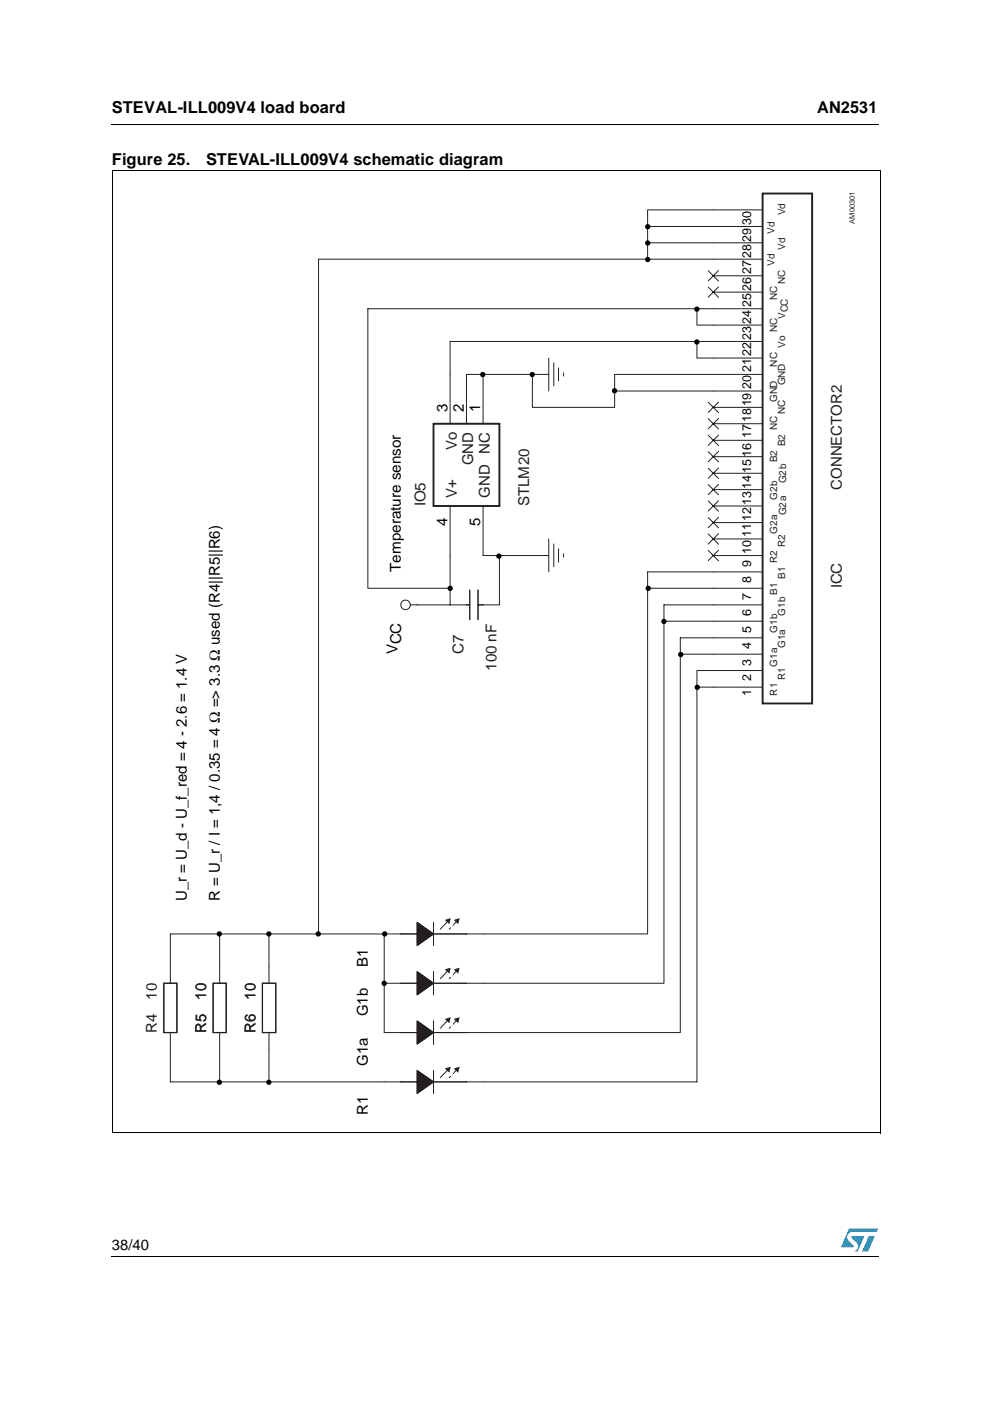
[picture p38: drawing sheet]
<svg xmlns="http://www.w3.org/2000/svg" width="210mm" height="297mm" viewBox="0 0 210 297" stroke-linecap="round" stroke-linejoin="round" font-family="sans-serif">
<defs><g id="words">
<g font-size="3.5">
<text x="23.7" y="23.9">STEVAL-ILL009V4 load board</text>
<text x="173.3" y="23.9">AN2531</text>
<text x="23.7" y="35">Figure 25.</text>
<text x="43.7" y="35">STEVAL-ILL009V4 schematic diagram</text>
</g>
<g font-size="3.2">
<text x="94.9" y="87.4" transform="rotate(-90 94.9 87.4)">3</text>
<text x="98.3" y="87.4" transform="rotate(-90 98.3 87.4)">2</text>
<text x="101.8" y="87.4" transform="rotate(-90 101.8 87.4)">1</text>
<text x="94.9" y="111.5" transform="rotate(-90 94.9 111.5)">4</text>
<text x="101.8" y="111.5" transform="rotate(-90 101.8 111.5)">5</text>
<text x="85" y="121.3" transform="rotate(-90 85 121.3)">Temperature sensor</text>
<text x="85.1" y="136.6" transform="rotate(-90 85.1 136.6)">CC</text>
<text x="84.3" y="138.7" transform="rotate(-90 84.3 138.7)">V</text>
<text x="39.6" y="191" transform="rotate(-90 39.6 191)">U_r = U_d - U_f_red = 4 - 2.6 = 1.4 V</text>
<text x="46.6" y="191" transform="rotate(-90 46.6 191)">R = U_r / I = 1,4 / 0.35 = 4 Ω =&gt; 3.3 Ω used (R4||R5||R6)</text>
<text x="78" y="205" transform="rotate(-90 78 205)">B1</text>
<text x="78" y="215.5" transform="rotate(-90 78 215.5)">G1b</text>
<text x="78" y="225.9" transform="rotate(-90 78 225.9)">G1a</text>
<text x="78" y="236.4" transform="rotate(-90 78 236.4)">R1</text>
</g>
<g font-size="3.2" fill="#231f20">
<text x="96.9" y="95.4" transform="rotate(-90 96.9 95.4)">Vo</text>
<text x="100.3" y="98.6" transform="rotate(-90 100.3 98.6)">GND</text>
<text x="103.9" y="96.2" transform="rotate(-90 103.9 96.2)">NC</text>
<text x="90.2" y="107.3" transform="rotate(-90 90.2 107.3)">IO5</text>
<text x="96.9" y="105.5" transform="rotate(-90 96.9 105.5)">V+</text>
<text x="103.9" y="105.5" transform="rotate(-90 103.9 105.5)">GND</text>
<text x="112.2" y="107.3" transform="rotate(-90 112.2 107.3)">STLM20</text>
<text x="178.5" y="103.8" transform="rotate(-90 178.5 103.8)">CONNECTOR2</text>
<text x="178.5" y="124.7" transform="rotate(-90 178.5 124.7)">ICC</text>
<text x="98.3" y="138.7" transform="rotate(-90 98.3 138.7)">C7</text>
<text x="105.2" y="142.2" transform="rotate(-90 105.2 142.2)">100 nF</text>
<text x="33.2" y="211.9" transform="rotate(-90 33.2 211.9)">10</text>
<text x="43.7" y="211.9" transform="rotate(-90 43.7 211.9)">10</text>
<text x="54.2" y="211.9" transform="rotate(-90 54.2 211.9)">10</text>
<text x="33.2" y="218.9" transform="rotate(-90 33.2 218.9)">R4</text>
<text x="43.7" y="218.9" transform="rotate(-90 43.7 218.9)">R5</text>
<text x="54.2" y="218.9" transform="rotate(-90 54.2 218.9)">R6</text>
</g>
<text font-size="3.1" x="23.7" y="265.1">38/40</text>
<g font-size="2.6">
<text x="159.2" y="47.7" transform="rotate(-90 159.2 47.7)">30</text>
<text x="159.2" y="51.3" transform="rotate(-90 159.2 51.3)">29</text>
<text x="159.2" y="58.1" transform="rotate(-90 159.2 58.1)">27</text>
<text x="159.2" y="54.7" transform="rotate(-90 159.2 54.7)">28</text>
<text x="159.2" y="65.1" transform="rotate(-90 159.2 65.1)">25</text>
<text x="159.2" y="61.7" transform="rotate(-90 159.2 61.7)">26</text>
<text x="159.2" y="68.7" transform="rotate(-90 159.2 68.7)">24</text>
<text x="159.2" y="75.5" transform="rotate(-90 159.2 75.5)">22</text>
<text x="159.2" y="72.1" transform="rotate(-90 159.2 72.1)">23</text>
<text x="159.2" y="82.5" transform="rotate(-90 159.2 82.5)">20</text>
<text x="159.2" y="78.9" transform="rotate(-90 159.2 78.9)">21</text>
<text x="159.2" y="89.6" transform="rotate(-90 159.2 89.6)">18</text>
<text x="159.2" y="86.2" transform="rotate(-90 159.2 86.2)">19</text>
<text x="159.2" y="92.9" transform="rotate(-90 159.2 92.9)">17</text>
<text x="159.2" y="100.2" transform="rotate(-90 159.2 100.2)">1516</text>
<text x="159.2" y="107" transform="rotate(-90 159.2 107)">13</text>
<text x="159.2" y="103.6" transform="rotate(-90 159.2 103.6)">14</text>
<text x="159.2" y="113.8" transform="rotate(-90 159.2 113.8)">11</text>
<text x="159.2" y="110.5" transform="rotate(-90 159.2 110.5)">12</text>
<text x="159.2" y="117.5" transform="rotate(-90 159.2 117.5)">10</text>
<text x="159.2" y="123.7" transform="rotate(-90 159.2 123.7)">8</text>
<text x="159.2" y="120.2" transform="rotate(-90 159.2 120.2)">9</text>
<text x="159.2" y="130.7" transform="rotate(-90 159.2 130.7)">6</text>
<text x="159.2" y="127.2" transform="rotate(-90 159.2 127.2)">7</text>
<text x="159.2" y="137.7" transform="rotate(-90 159.2 137.7)">4</text>
<text x="159.2" y="134.1" transform="rotate(-90 159.2 134.1)">5</text>
<text x="159.2" y="141.1" transform="rotate(-90 159.2 141.1)">3</text>
<text x="159.2" y="147.6" transform="rotate(-90 159.2 147.6)">1</text>
<text x="159.2" y="144.3" transform="rotate(-90 159.2 144.3)">2</text>
</g>
<g font-size="2.1" fill="#231f20">
<text x="166.5" y="45.7" transform="rotate(-90 166.5 45.7)">Vd</text>
<text x="164.2" y="49.6" transform="rotate(-90 164.2 49.6)">Vd</text>
<text x="166.5" y="53" transform="rotate(-90 166.5 53)">Vd</text>
<text x="164.2" y="56.4" transform="rotate(-90 164.2 56.4)">Vd</text>
<text x="164.8" y="63.7" transform="rotate(-90 164.8 63.7)">NC</text>
<text x="166.5" y="60.3" transform="rotate(-90 166.5 60.3)">NC</text>
<text x="164.8" y="70.4" transform="rotate(-90 164.8 70.4)">NC</text>
<text x="166.5" y="67.6" transform="rotate(-90 166.5 67.6)">V</text>
<text x="167" y="66.2" transform="rotate(-90 167 66.2)">CC</text>
<text x="164.8" y="77.7" transform="rotate(-90 164.8 77.7)">NC</text>
<text x="166.5" y="73.8" transform="rotate(-90 166.5 73.8)">Vo</text>
<text x="166.5" y="81.7" transform="rotate(-90 166.5 81.7)">GND</text>
<text x="164.8" y="85.2" transform="rotate(-90 164.8 85.2)">GND</text>
<text x="166.5" y="87.9" transform="rotate(-90 166.5 87.9)">NC</text>
<text x="164.8" y="91.2" transform="rotate(-90 164.8 91.2)">NC</text>
<text x="166.5" y="94.6" transform="rotate(-90 166.5 94.6)">B2</text>
<text x="164.8" y="98" transform="rotate(-90 164.8 98)">B2</text>
<text x="164.8" y="106" transform="rotate(-90 164.8 106)">G2b</text>
<text x="166.7" y="102.5" transform="rotate(-90 166.7 102.5)">G2b</text>
<text x="164.8" y="113.2" transform="rotate(-90 164.8 113.2)">G2a</text>
<text x="166.7" y="109.2" transform="rotate(-90 166.7 109.2)">G2a</text>
<text x="164.8" y="119.4" transform="rotate(-90 164.8 119.4)">R2</text>
<text x="166.5" y="116" transform="rotate(-90 166.5 116)">R2</text>
<text x="166.5" y="122.7" transform="rotate(-90 166.5 122.7)">B1</text>
<text x="164.8" y="126.1" transform="rotate(-90 164.8 126.1)">B1</text>
<text x="166.5" y="130.6" transform="rotate(-90 166.5 130.6)">G1b</text>
<text x="164.8" y="134.1" transform="rotate(-90 164.8 134.1)">G1b</text>
<text x="166.5" y="137.4" transform="rotate(-90 166.5 137.4)">G1a</text>
<text x="164.8" y="141.3" transform="rotate(-90 164.8 141.3)">G1a</text>
<text x="164.8" y="147.5" transform="rotate(-90 164.8 147.5)">R1</text>
<text x="166.5" y="144.1" transform="rotate(-90 166.5 144.1)">R1</text>
</g>
<text font-size="1.6" fill="#231f20" x="181.2" y="47.4" transform="rotate(-90 181.2 47.4)">AM00301</text>
</g></defs>
<g fill="#009ad9">
<path d="M184.2 262.1h1.3l-1.5 3.2h-1.2z"/>
<path d="M180 260.5h6.2l-.4 .7h-5.1a1.11 1.11 0 0 0-1 .7 1.11 1.11 0 0 0 .3 1.2l1 1-.1 .3-2.6 .1z"/>
<path d="M180.6 262.1h2.7l-1.5 3.2h-.6a1.16 1.16 0 0 0 .4-1.8l-1-1.1z"/>
</g>
<path d="M23.6 26.2l.1 .2zM23.6 266.3l.1 .1z" fill="#000"/>
<path d="M23.7 26.3h162.6M23.7 266.4h162.6" fill="none" stroke="#000" stroke-width=".21"/>
<g fill="#fff">
<path d="M28.7 39.3h153.1v199.3h-153.1z"/>
<path d="M95.2 194.5l3.3-1-.8 3.4z"/>
</g>
<path d="M96.8 195.4l-1.6 1.6" fill="none" stroke="#231f20" stroke-width=".21"/>
<path d="M96.2 195l1.3-.3-.4 1.2z" fill="#231f20"/>
<g fill="none" stroke="#231f20" stroke-width=".21">
<path d="M137.3 55h-69.8v143h14v20.9M151.2 51.5h-13.9v3.5h13.9M151.2 48h-13.9v3.5M151.2 44.5h-13.9v3.5M98.9 79.4h14M116.3 79.4h-3.4v7h17.4v-3.5h20.9M116.3 75.9v7M117.4 76.9v4.9M118.4 78v2.8M119.5 79.1v.7M147.8 72.4h3.4M147.8 65.5h3.4"/>
<path d="M151.2 79.4h-20.9v3.5M151.2 68.9h-3.4v-3.4h-69.8v59.2h17.4v-6.9M151.2 75.9h-3.4v-3.5h-52.4v7M102.4 117.8h3.5M116.3 117.8h-10.4v10.4M116.3 114.3v7M117.4 115.3v4.9M118.4 116.3v2.9M119.5 117.4v.7M95.4 124.7v3.5h-8.3M137.3 124.7v73.3h-34.9M140.8 131.7v76.8h-48.9"/>
<path d="M144.2 138.7v80.2h-41.8M151.2 121.3h-13.9v3.4h13.9M151.2 128.2h-10.4v3.5h10.4M151.2 135.2h-7v3.5h7M151.2 142.2h-3.4v3.5M151.2 145.7h-3.4v83.7h-45.4M46.6 198h10.4v7M57 198h10.5M36.1 205v-7h10.5v7M81.5 208.5h6.9M91.9 206v4.9M36.1 222.4v7h10.5v-7"/>
<path d="M57 222.4v7h-10.4M57 229.4h24.5"/>
<circle cx="86" cy="128.2" r="1.02"/>
</g>
<path d="M88.4 206l3.5 2.5-3.5 2.4z" fill="#231f20"/>
<path d="M85 208.5h3.4M88.4 206l3.5 2.5-3.5 2.4zM91.9 206v4.9M91.9 208.5h7" fill="none" stroke="#231f20" stroke-width=".21"/>
<path d="M88.4 206l3.5 2.5-3.5 2.4z" fill="#231f20"/>
<path d="M45.2 208.5h2.8v10.4h-2.8zM46.6 205v3.5M46.6 218.9v3.5M81.5 218.9h6.9M88.4 206l3.5 2.5-3.5 2.4zM91.9 218.9h10.5M91.9 216.5v4.9" fill="none" stroke="#231f20" stroke-width=".21"/>
<path d="M45.2 208.5h2.8v10.4h-2.8z" fill="none" stroke="#231f20" stroke-width=".26"/>
<path d="M88.4 216.5l3.5 2.4-3.5 2.5z" fill="#231f20"/>
<path d="M85 218.9h3.4M88.4 216.5l3.5 2.4-3.5 2.5zM91.9 216.5v4.9M91.9 218.9h7" fill="none" stroke="#231f20" stroke-width=".21"/>
<path d="M88.4 216.5l3.5 2.4-3.5 2.5z" fill="#231f20"/>
<g fill="none" stroke="#231f20" stroke-width=".21">
<path d="M150.2 57.4l2.2 2.2M151.2 58.5h10.5M151.2 55h10.5M151.2 51.5h10.5M151.2 48h10.5M151.2 44.5h10.5M152.4 57.4l-2.2 2.1M161.7 41h10.5v108.2h-10.5zM150.2 60.9l2.2 2.2M151.2 79.4h10.5M151.2 75.9h10.5M151.2 72.4h10.5"/>
<path d="M151.2 68.9h10.5M151.2 65.5h10.5M151.2 61.9h10.5M152.4 60.8l-2.2 2.2M150.2 99.3l2.2 2.2M150.2 95.8l2.2 2.1M150.2 92.3l2.2 2.2M150.2 88.8l2.2 2.2M150.2 85.3l2.2 2.2M151.2 96.8h10.5M151.2 93.4h10.5M151.2 89.8h10.5"/>
<path d="M151.2 86.4h10.5M151.2 82.9h10.5M152.4 99.2l-2.2 2.2M152.4 95.7l-2.2 2.2M152.4 92.2l-2.2 2.2M152.4 88.7l-2.2 2.2M152.4 85.2l-2.2 2.2M150.2 116.7l2.2 2.2M150.2 113.2l2.2 2.2M150.2 109.7l2.2 2.2M150.2 106.2l2.2 2.2M150.2 102.7l2.2 2.2"/>
<path d="M151.2 117.8h10.5M151.2 114.3h10.5M151.2 110.8h10.5M151.2 107.3h10.5M151.2 103.8h10.5M151.2 100.3h10.5M152.4 116.7l-2.2 2.2M152.4 113.1l-2.2 2.2M152.4 109.7l-2.2 2.2M152.4 106.2l-2.2 2.1M152.4 102.7l-2.2 2.2M95.4 128.2h4.2"/>
<path d="M99.6 125.1v6.3M101.4 128.2h4.5M101.4 125.1v6.3M151.2 128.2h10.5M151.2 138.7h10.5M151.2 135.2h10.5M151.2 131.7h10.5M151.2 124.7h10.5M151.2 121.3h10.5M151.2 145.7h10.5M151.2 142.2h10.5M88.4 216.5l3.5 2.4-3.5 2.5z"/>
<path d="M81.5 229.4h6.9M91.9 229.4h10.5M91.9 227v4.8"/>
</g>
<path d="M161.7 41h10.5v108.2h-10.5z" fill="none" stroke="#231f20" stroke-width=".4"/>
<path d="M88.4 227l3.5 2.4-3.5 2.4z" fill="#231f20"/>
<path d="M85 229.4h3.4M88.4 227l3.5 2.4-3.5 2.4zM91.9 227v4.8M91.9 229.4h7" fill="none" stroke="#231f20" stroke-width=".21"/>
<path d="M88.4 227l3.5 2.4-3.5 2.4z" fill="#231f20"/>
<g fill="none" stroke="#231f20" stroke-width=".21">
<path d="M95.4 79.4v10.4M98.9 79.4v10.4M102.4 79.4v10.4M91.9 89.8h14v17.5h-14zM95.4 107.3v10.5M102.4 107.3v10.5M81.5 198h6.9M91.9 198h10.5M91.9 195.6v4.9M34.7 208.5h2.8v10.4h-2.8zM36.1 205v3.5M36.1 218.9v3.5"/>
<path d="M55.6 208.5h2.9v10.4h-2.9zM57 205v3.5M57 218.9v3.5M88.4 227l3.5 2.4-3.5 2.4z"/>
</g>
<path d="M34.7 208.5h2.8v10.4h-2.8zM55.6 208.5h2.9v10.4h-2.9z" fill="none" stroke="#231f20" stroke-width=".26"/>
<path d="M91.9 89.8h14v17.5h-14z" fill="none" stroke="#231f20" stroke-width=".4"/>
<path d="M88.4 195.6l3.5 2.4-3.5 2.5z" fill="#231f20"/>
<path d="M85 198h3.4M88.4 195.6l3.5 2.4-3.5 2.5zM91.9 195.6v4.9M91.9 198h7" fill="none" stroke="#231f20" stroke-width=".21"/>
<path d="M88.4 195.6l3.5 2.4-3.5 2.5z" fill="#231f20"/>
<path d="M88.4 195.6l3.5 2.4-3.5 2.5z" fill="none" stroke="#231f20" stroke-width=".21"/>
<g fill="#000">
<circle cx="137.3" cy="48.1" r=".56"/>
<circle cx="137.3" cy="55" r=".56"/>
<circle cx="137.3" cy="51.5" r=".56"/>
<circle cx="102.4" cy="79.4" r=".56"/>
<circle cx="112.8" cy="79.4" r=".56"/>
<circle cx="147.8" cy="72.5" r=".56"/>
<circle cx="147.8" cy="65.5" r=".56"/>
<circle cx="130.3" cy="82.9" r=".56"/>
<circle cx="105.8" cy="117.9" r=".56"/>
<circle cx="95.4" cy="124.7" r=".56"/>
<circle cx="137.4" cy="124.7" r=".56"/>
<circle cx="140.8" cy="131.8" r=".56"/>
<circle cx="144.3" cy="138.8" r=".56"/>
<circle cx="147.8" cy="145.7" r=".56"/>
<circle cx="46.5" cy="198" r=".56"/>
<circle cx="57" cy="198" r=".56"/>
<circle cx="67.5" cy="198" r=".56"/>
<circle cx="81.6" cy="198" r=".56"/>
<circle cx="81.5" cy="208.5" r=".56"/>
<circle cx="46.5" cy="229.5" r=".56"/>
<circle cx="57" cy="229.5" r=".56"/>
</g>
<path d="M93.3 194.5l3.4-1-.9 3.4z" fill="#fff"/>
<path d="M94.9 195.4l-1.5 1.6" fill="none" stroke="#231f20" stroke-width=".21"/>
<path d="M94.3 195l1.3-.3-.3 1.2z" fill="#231f20"/>
<path d="M95.2 205l3.3-1-.8 3.4z" fill="#fff"/>
<path d="M96.8 205.9l-1.6 1.6" fill="none" stroke="#231f20" stroke-width=".21"/>
<path d="M96.2 205.5l1.3-.3-.4 1.2z" fill="#231f20"/>
<path d="M93.3 205l3.4-1-.9 3.4z" fill="#fff"/>
<path d="M94.9 205.9l-1.5 1.6" fill="none" stroke="#231f20" stroke-width=".21"/>
<path d="M94.3 205.5l1.3-.3-.3 1.2z" fill="#231f20"/>
<path d="M95.2 215.5l3.3-1-.8 3.4z" fill="#fff"/>
<path d="M96.8 216.4l-1.6 1.6" fill="none" stroke="#231f20" stroke-width=".21"/>
<path d="M96.2 216l1.3-.3-.4 1.2z" fill="#231f20"/>
<path d="M93.3 215.5l3.4-1-.9 3.4z" fill="#fff"/>
<path d="M94.9 216.4l-1.5 1.6" fill="none" stroke="#231f20" stroke-width=".21"/>
<path d="M94.3 216l1.3-.3-.3 1.2z" fill="#231f20"/>
<path d="M95.2 226l3.3-1-.8 3.4z" fill="#fff"/>
<path d="M96.8 226.9l-1.6 1.6" fill="none" stroke="#231f20" stroke-width=".21"/>
<path d="M96.2 226.5l1.3-.3-.4 1.2z" fill="#231f20"/>
<path d="M93.3 226l3.4-1-.9 3.4z" fill="#fff"/>
<path d="M94.9 226.9l-1.5 1.6" fill="none" stroke="#231f20" stroke-width=".21"/>
<path d="M94.3 226.5l1.3-.3-.3 1.2z" fill="#231f20"/>
<path d="M23.8 36.2h163M23.8 36.2v204M186.7 36.2v204.1M23.7 240.2h163" fill="none" stroke="#000" stroke-width=".21"/>
<use href="#words"/>
</svg>
